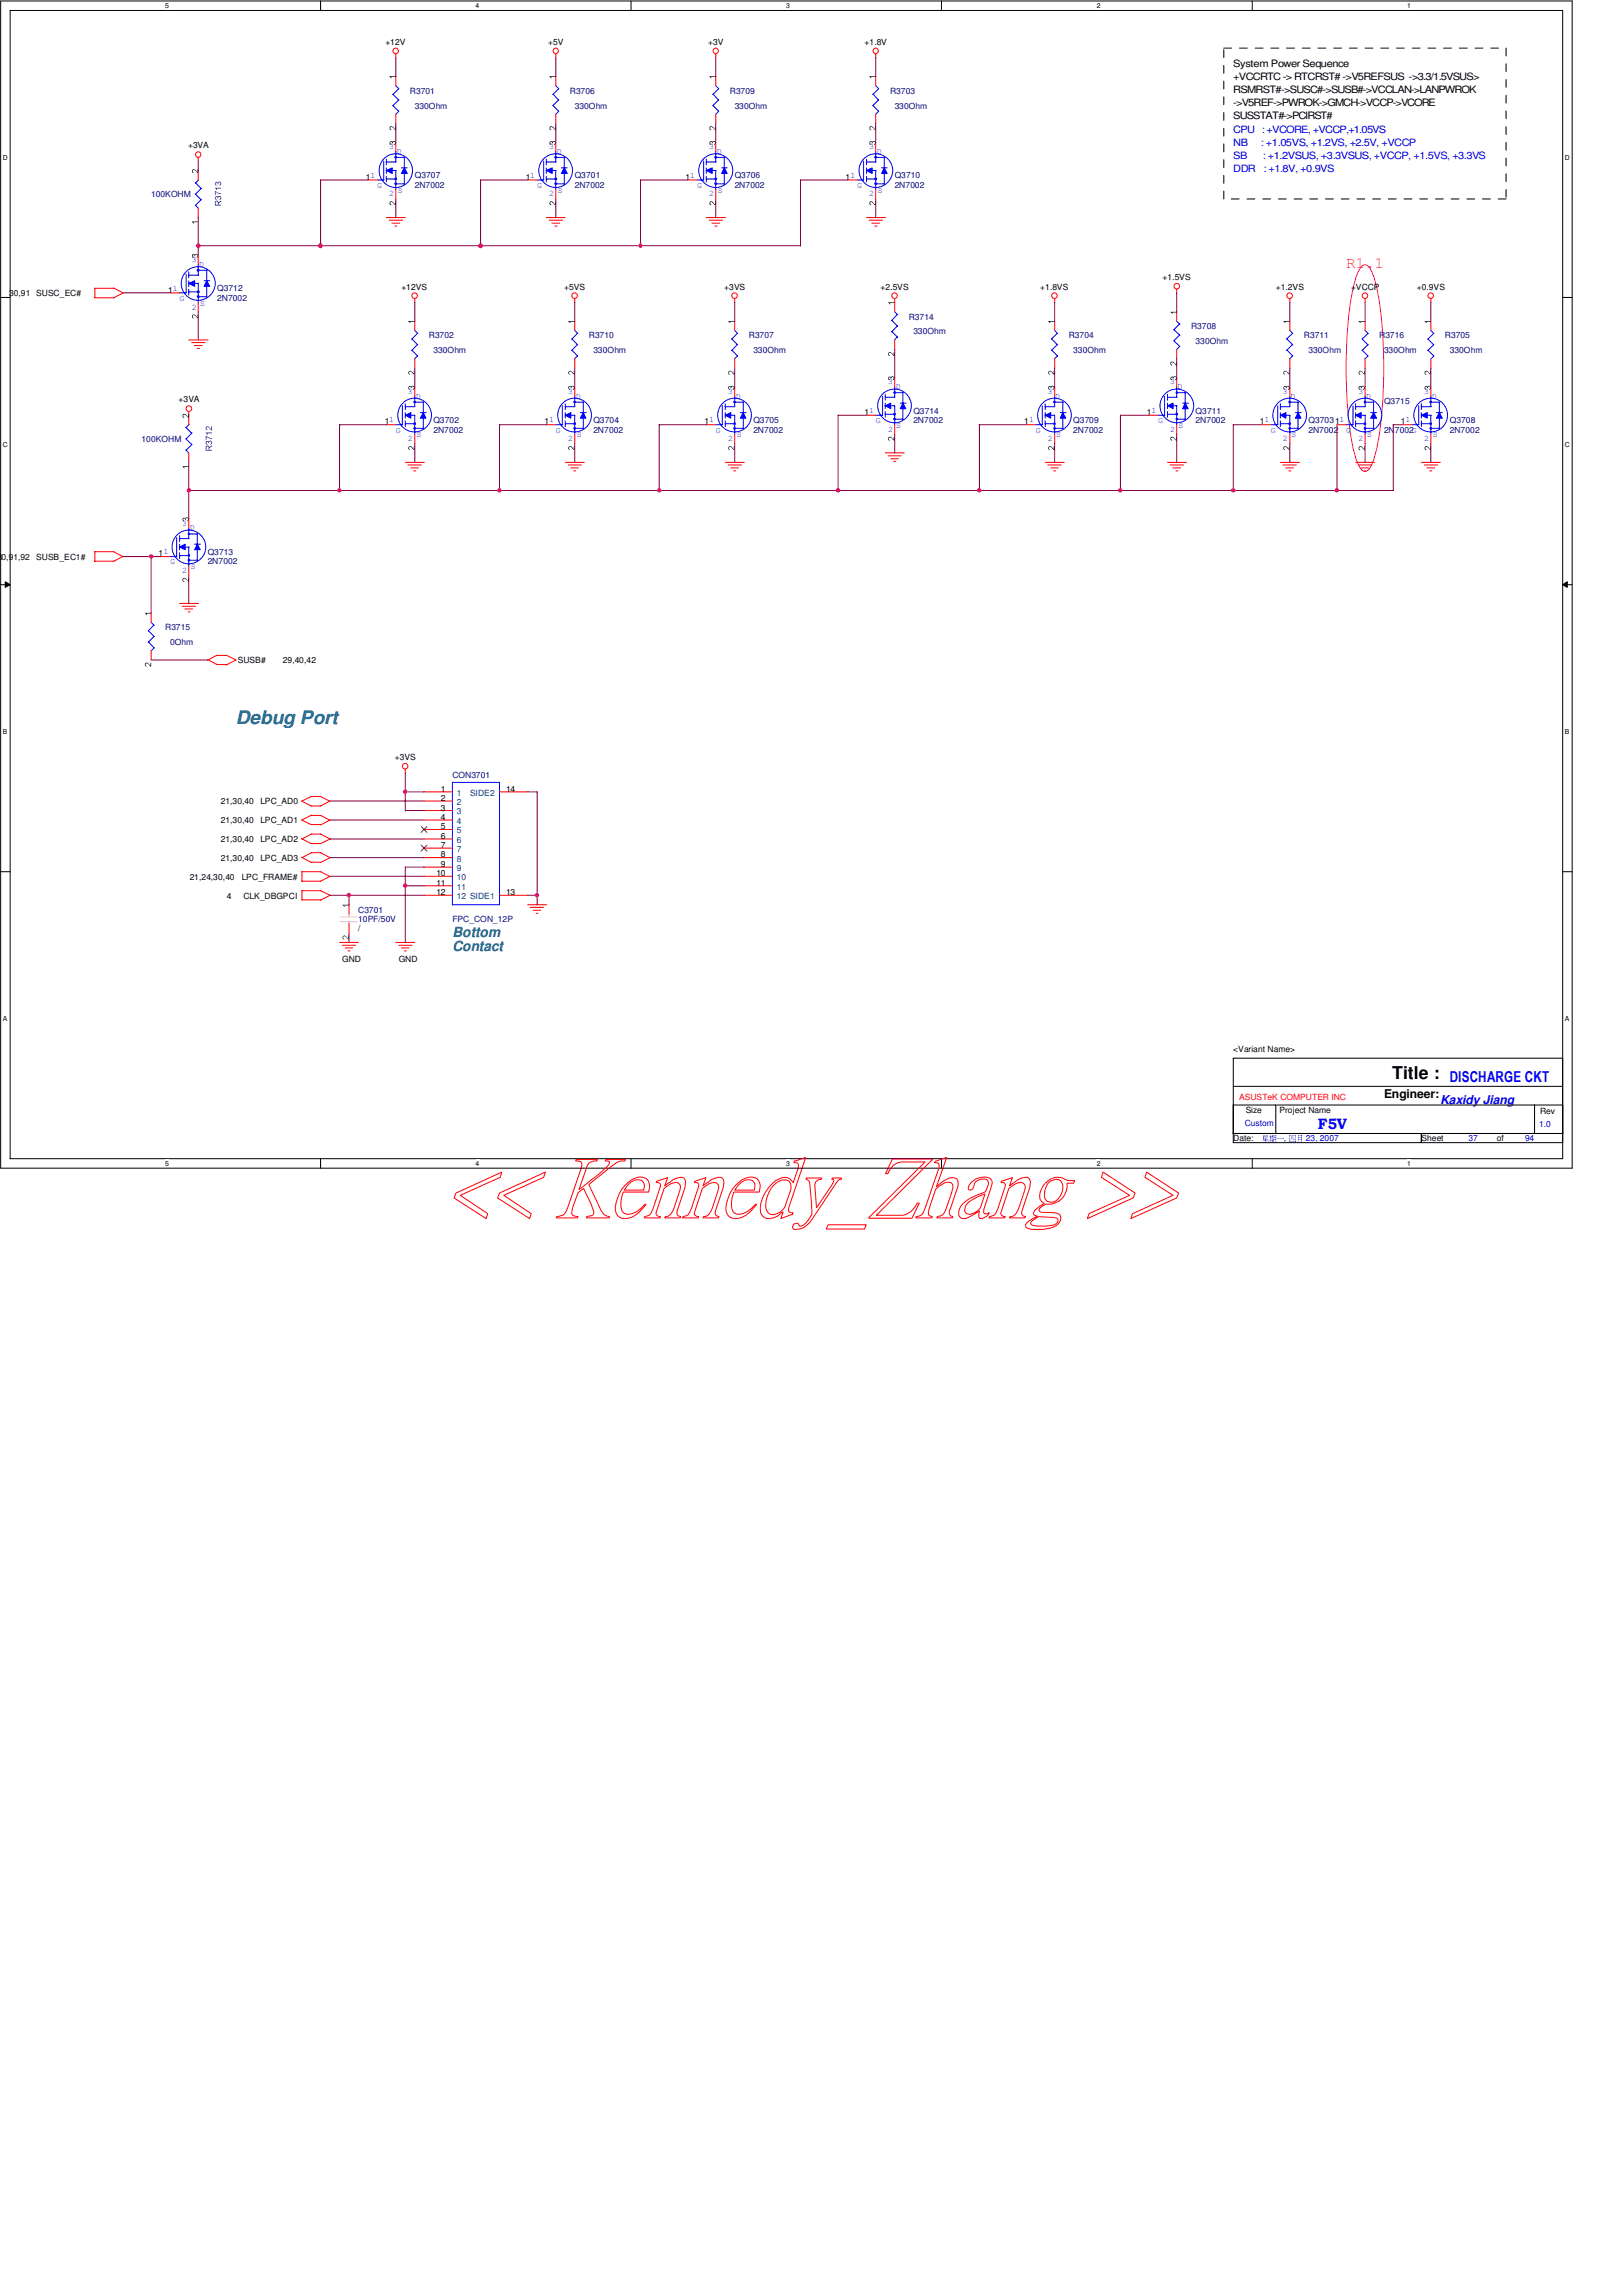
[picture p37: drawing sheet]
<svg xmlns="http://www.w3.org/2000/svg" width="210mm" height="297mm" viewBox="0 0 210 297" stroke-linecap="round" stroke-linejoin="round" font-family="sans-serif">
<defs><g id="words">
<text font-size="2.4" fill="#008080" x="30.5" y="93.7">Debug Port</text>
<text font-size="2.3" x="180.2" y="139.7">Title :</text>
<text font-size="2.1" fill="#ff0080" x="174.2" y="34.7">R1.1</text>
<g font-size="1.9" fill="#00f">
<text x="187.6" y="140">DISCHARGE CKT</text>
<text x="170.6" y="146">F5V</text>
</g>
<g font-size="1.8" fill="#008080">
<text x="58.5" y="121.2">Bottom</text>
<text x="58.5" y="123">Contact</text>
</g>
<text font-size="1.6" x="179.1" y="142">Engineer:</text>
<text font-size="1.6" fill="#00f" x="186.4" y="142.8">Kaxidy Jiang</text>
<g font-size="1.3">
<text x="159.6" y="8.7">System Power Sequence</text>
<text x="159.6" y="10.3">+VCCRTC -&gt; RTCRST# -&gt;V5REFSUS -&gt;3.3/1.5VSUS&gt;</text>
<text x="159.6" y="12">RSMRST#-&gt;SUSC#-&gt;SUSB#-&gt;VCCLAN-&gt;LANPWROK</text>
<text x="159.6" y="13.7">-&gt;V5REF-&gt;PWROK-&gt;GMCH-&gt;VCCP-&gt;VCORE</text>
<text x="159.6" y="15.4">SUSSTAT#-&gt;PCIRST#</text>
</g>
<g font-size="1.3" fill="#00f">
<text x="159.6" y="17.2">CPU : +VCORE, +VCCP,+1.05VS</text>
<text x="159.6" y="18.9">NB</text>
<text x="159.6" y="20.6">SB</text>
<text x="159.6" y="22.3">DDR</text>
<text x="163.2" y="18.9">: +1.05VS, +1.2VS, +2.5V, +VCCP</text>
<text x="163.4" y="20.6">: +1.2VSUS, +3.3VSUS, +VCCP, +1.5VS, +3.3VS</text>
<text x="163.5" y="22.3">: +1.8V, +0.9VS</text>
</g>
<g font-size="1.1">
<text x="49.9" y="5.8">+12V</text>
<text x="71" y="5.8">+5V</text>
<text x="91.7" y="5.8">+3V</text>
<text x="111.9" y="5.8">+1.8V</text>
<text x="24.3" y="19.2">+3VA</text>
<text x="47.3" y="23.3">1</text>
<text x="68" y="23.3">1</text>
<text x="88.7" y="23.3">1</text>
<text x="109.4" y="23.3">1</text>
<text x="1.2" y="38.3">30,91 SUSC_EC#</text>
<text x="21.8" y="37.9">1</text>
<text x="51.9" y="37.5">+12VS</text>
<text x="73" y="37.5">+5VS</text>
<text x="93.7" y="37.5">+3VS</text>
<text x="114" y="37.5">+2.5VS</text>
<text x="134.6" y="37.5">+1.8VS</text>
<text x="150.5" y="36.2">+1.5VS</text>
<text x="165.1" y="37.5">+1.2VS</text>
<text x="174.8" y="37.5">+VCCP</text>
<text x="183.3" y="37.5">+0.9VS</text>
<text x="23.1" y="52.1">+3VA</text>
<text x="111.9" y="53.7">1</text>
<text x="148.4" y="53.7">1</text>
<text x="49.8" y="54.9">11</text>
<text x="70.5" y="54.9">11</text>
<text x="91.2" y="54.9">11</text>
<text x="132.5" y="54.9">11</text>
<text x="163" y="54.9">11</text>
<text x="181.3" y="54.9">11</text>
<text x="20.5" y="72">1</text>
<text x="-.4" y="72.4">3</text>
<text x=".2" y="72.4">0,91,92</text>
<text x="4.7" y="72.4">SUSB_EC1#</text>
<text x="30.8" y="85.8">SUSB#</text>
<text x="36.6" y="85.8">29,40,42</text>
<text x="51.1" y="98.3">+3VS</text>
<text x="28.6" y="104.1">21,30,40</text>
<text x="28.6" y="106.5">21,30,40</text>
<text x="33.7" y="104.1">LPC_AD0</text>
<text x="33.7" y="106.5">LPC_AD1</text>
<text x="57.1" y="102.4">1</text>
<text x="57.1" y="103.6">2</text>
<text x="57.1" y="104.9">3</text>
<text x="57.1" y="106.1">4</text>
<text x="57.1" y="107.3">5</text>
<text x="65.5" y="102.4">14</text>
<text x="24.6" y="113.8">21,24,30,40</text>
<text x="28.6" y="111.3">21,30,40</text>
<text x="28.6" y="108.9">21,30,40</text>
<text x="31.3" y="113.8">LPC_FRAME#</text>
<text x="33.7" y="111.3">LPC_AD3</text>
<text x="33.7" y="108.9">LPC_AD2</text>
<text x="56.5" y="113.4">10</text>
<text x="57.1" y="108.5">6</text>
<text x="57.1" y="109.7">7</text>
<text x="57.1" y="110.9">8</text>
<text x="57.1" y="112.1">9</text>
<text x="29.3" y="116.2">4</text>
<text x="31.5" y="116.2">CLK_DBGPCI</text>
<text x="56.5" y="114.6">11</text>
<text x="56.5" y="115.8">12</text>
<text x="65.5" y="115.8">13</text>
<text x="44.3" y="124.4">GND</text>
<text x="46.4" y="120.5">/</text>
<text x="51.6" y="124.4">GND</text>
<text x="159.6" y="136.1">&lt;Variant Name&gt;</text>
<text x="161.2" y="144">Size</text>
<text x="165.6" y="144">Project Name</text>
<text x="159.6" y="147.7">Date:</text>
<text x="183.9" y="147.7">Sheet</text>
<text x="193.7" y="147.7">of</text>
<text x="199.3" y="144.1">Rev</text>
</g>
<g font-size="1.1" fill="#000080">
<text x="53" y="12.1">R3701</text>
<text x="53.7" y="14.1">330Ohm</text>
<text x="73.7" y="12.1">R3706</text>
<text x="74.4" y="14.1">330Ohm</text>
<text x="94.4" y="12.1">R3709</text>
<text x="95.1" y="14.1">330Ohm</text>
<text x="115.2" y="12.1">R3703</text>
<text x="115.8" y="14.1">330Ohm</text>
<text x="53.7" y="23.1">Q3707</text>
<text x="74.4" y="23.1">Q3701</text>
<text x="95.1" y="23.1">Q3706</text>
<text x="115.8" y="23.1">Q3710</text>
<text x="19.6" y="25.5">100KOHM</text>
<text x="53.7" y="24.3">2N7002</text>
<text x="74.4" y="24.3">2N7002</text>
<text x="95.1" y="24.3">2N7002</text>
<text x="115.8" y="24.3">2N7002</text>
<text x="28.1" y="37.7">Q3712</text>
<text x="28.1" y="38.9">2N7002</text>
<text x="117.6" y="41.4">R3714</text>
<text x="55.5" y="43.8">R3702</text>
<text x="56.1" y="45.7">330Ohm</text>
<text x="76.2" y="43.8">R3710</text>
<text x="76.8" y="45.7">330Ohm</text>
<text x="96.9" y="43.8">R3707</text>
<text x="97.5" y="45.7">330Ohm</text>
<text x="118.2" y="43.3">330Ohm</text>
<text x="138.3" y="43.8">R3704</text>
<text x="138.9" y="45.7">330Ohm</text>
<text x="154.1" y="42.6">R3708</text>
<text x="154.7" y="44.5">330Ohm</text>
<text x="168.7" y="43.8">R3711</text>
<text x="169.3" y="45.7">330Ohm</text>
<text x="178.5" y="43.8">R3716</text>
<text x="179.1" y="45.7">330Ohm</text>
<text x="187" y="43.8">R3705</text>
<text x="187.6" y="45.7">330Ohm</text>
<text x="118.2" y="53.5">Q3714</text>
<text x="154.7" y="53.5">Q3711</text>
<text x="179.1" y="52.3">Q3715</text>
<text x="18.3" y="57.2">100KOHM</text>
<text x="56.1" y="54.7">Q3702</text>
<text x="56.1" y="56">2N7002</text>
<text x="76.8" y="54.7">Q3704</text>
<text x="76.8" y="56">2N7002</text>
<text x="97.5" y="54.7">Q3705</text>
<text x="97.5" y="56">2N7002</text>
<text x="118.2" y="54.7">2N7002</text>
<text x="138.9" y="54.7">Q3709</text>
<text x="138.9" y="56">2N7002</text>
<text x="154.7" y="54.7">2N7002</text>
<text x="169.3" y="54.7">Q370311</text>
<text x="169.3" y="56">2N7002</text>
<text x="179.1" y="56">2N7002G</text>
<text x="187.6" y="54.7">Q3708</text>
<text x="187.6" y="56">2N7002</text>
<text x="26.9" y="71.8">Q3713</text>
<text x="26.9" y="73">2N7002</text>
<text x="21.4" y="81.5">R3715</text>
<text x="22" y="83.5">0Ohm</text>
<text x="58.5" y="100.6">CON3701</text>
<text x="46.4" y="118.1">C3701</text>
<text x="46.4" y="119.3">10PF/50V</text>
<text x="58.5" y="119.3">FPC_CON_12P</text>
</g>
<g font-size="1.1" fill="#00f">
<text x="48" y="23">1</text>
<text x="50.4" y="19.3">3</text>
<text x="51.4" y="19.9">D</text>
<text x="68.6" y="23">1</text>
<text x="71.1" y="19.3">3</text>
<text x="72.1" y="19.9">D</text>
<text x="89.3" y="23">1</text>
<text x="91.8" y="19.3">3</text>
<text x="92.8" y="19.9">D</text>
<text x="110.1" y="23">1</text>
<text x="112.5" y="19.3">3</text>
<text x="113.5" y="19.9">D</text>
<text x="48.8" y="24.3">G</text>
<text x="50.4" y="25.4">2</text>
<text x="51.5" y="24.9">S</text>
<text x="69.5" y="24.3">G</text>
<text x="71.1" y="25.4">2</text>
<text x="72.2" y="24.9">S</text>
<text x="90.2" y="24.3">G</text>
<text x="91.8" y="25.4">2</text>
<text x="92.9" y="24.9">S</text>
<text x="110.9" y="24.3">G</text>
<text x="112.5" y="25.4">2</text>
<text x="113.6" y="24.9">S</text>
<text x="24.8" y="34">3</text>
<text x="25.8" y="34.5">D</text>
<text x="22.4" y="37.6">1</text>
<text x="23.2" y="38.9">G</text>
<text x="24.8" y="40">2</text>
<text x="25.9" y="39.5">S</text>
<text x="52.8" y="51">3</text>
<text x="53.8" y="51.6">D</text>
<text x="73.5" y="51">3</text>
<text x="74.5" y="51.6">D</text>
<text x="94.2" y="51">3</text>
<text x="95.2" y="51.6">D</text>
<text x="112.5" y="53.4">1</text>
<text x="114.9" y="49.7">3</text>
<text x="115.9" y="50.4">D</text>
<text x="135.6" y="51">3</text>
<text x="136.6" y="51.6">D</text>
<text x="149" y="53.4">1</text>
<text x="151.4" y="49.7">3</text>
<text x="152.4" y="50.4">D</text>
<text x="166" y="51">3</text>
<text x="167" y="51.6">D</text>
<text x="175.8" y="51">3</text>
<text x="176.8" y="51.6">D</text>
<text x="184.3" y="51">3</text>
<text x="185.3" y="51.6">D</text>
<text x="51.2" y="56">G</text>
<text x="52.8" y="57.1">2</text>
<text x="53.9" y="56.6">S</text>
<text x="71.9" y="56">G</text>
<text x="73.5" y="57.1">2</text>
<text x="74.6" y="56.6">S</text>
<text x="92.6" y="56">G</text>
<text x="94.2" y="57.1">2</text>
<text x="95.3" y="56.6">S</text>
<text x="113.3" y="54.8">G</text>
<text x="114.9" y="55.8">2</text>
<text x="116" y="55.4">S</text>
<text x="134" y="56">G</text>
<text x="135.6" y="57.1">2</text>
<text x="136.7" y="56.6">S</text>
<text x="149.9" y="54.8">G</text>
<text x="151.4" y="55.8">2</text>
<text x="152.5" y="55.4">S</text>
<text x="164.5" y="56">G</text>
<text x="166" y="57.1">2</text>
<text x="167.1" y="56.6">S</text>
<text x="174.2" y="56">G</text>
<text x="175.8" y="57.1">2</text>
<text x="176.9" y="56.6">S</text>
<text x="184.3" y="57.1">2</text>
<text x="185.4" y="56.6">S</text>
<text x="21.2" y="71.7">1</text>
<text x="23.6" y="68">3</text>
<text x="24.6" y="68.6">D</text>
<text x="22" y="73">G</text>
<text x="23.6" y="74.1">2</text>
<text x="24.7" y="73.6">S</text>
<text x="161.1" y="145.7">Custom</text>
<text x="166.2" y="147.7">,</text>
<text x="169" y="147.7">23, 2007</text>
<text x="190" y="147.7">37</text>
<text x="197.4" y="147.7">94</text>
<text x="199.2" y="145.8">1.0</text>
</g>
<g font-size="1.1" fill="#004080">
<text x="59.1" y="103">1</text>
<text x="59.1" y="104.1">2</text>
<text x="59.1" y="105.4">3</text>
<text x="59.1" y="106.6">4</text>
<text x="59.1" y="107.8">5</text>
<text x="60.8" y="103">SIDE2</text>
<text x="59.1" y="109.1">6</text>
<text x="59.1" y="110.2">7</text>
<text x="59.1" y="111.5">8</text>
<text x="59.1" y="112.7">9</text>
<text x="59.1" y="113.9">10</text>
<text x="59.1" y="115.1">11</text>
<text x="59.1" y="116.3">12 SIDE1</text>
</g>
<text font-size="1.1" fill="#f00" x="160.4" y="142.3">ASUSTeK COMPUTER INC</text>
<g font-size=".9">
<text x="21.4" y="1">5</text>
<text x="61.6" y="1">4</text>
<text x="101.7" y="1">3</text>
<text x="141.9" y="1">2</text>
<text x="182.1" y="1">1</text>
<text x=".4" y="20.7">D</text>
<text x="202.5" y="20.7">D</text>
<text x=".4" y="57.8">C</text>
<text x="202.5" y="57.8">C</text>
<text x=".4" y="95">B</text>
<text x="202.5" y="95">B</text>
<text x=".4" y="132.1">A</text>
<text x="202.5" y="132.1">A</text>
<text x="21.4" y="150.8">5</text>
<text x="61.6" y="150.8">4</text>
<text x="101.7" y="150.8">3</text>
<text x="141.9" y="150.8">2</text>
<text x="182.1" y="150.8">1</text>
</g>
</g></defs>
<path d="M.1 .1h203.4v151h-203.4zM1.3 1.4h200.9v148.5h-200.9z" fill="none" stroke="#000" stroke-width=".13"/>
<g fill="#fff">
<path d="M21.4 .3h.5v.9h-.5z"/>
<path d="M21.4 150h.5v1h-.5z"/>
</g>
<path d="M41.5 .1v1.3M41.5 149.9v1.2" fill="none" stroke="#000" stroke-width=".13"/>
<g fill="#fff">
<path d="M61.6 .3h.5v.9h-.5z"/>
<path d="M61.6 150h.5v1h-.5z"/>
</g>
<path d="M81.7 .1v1.3M81.7 149.9v1.2" fill="none" stroke="#000" stroke-width=".13"/>
<g fill="#fff">
<path d="M101.7 .3h.5v.9h-.5z"/>
<path d="M101.7 150h.5v1h-.5z"/>
</g>
<path d="M121.8 .1v1.3M121.8 149.9v1.2" fill="none" stroke="#000" stroke-width=".13"/>
<g fill="#fff">
<path d="M141.9 .3h.5v.9h-.5z"/>
<path d="M141.9 150h.5v1h-.5z"/>
</g>
<path d="M162.1 .1v1.3M162.1 149.9v1.2" fill="none" stroke="#000" stroke-width=".13"/>
<g fill="#fff">
<path d="M182.1 .3h.5v.9h-.5z"/>
<path d="M182.1 150h.5v1h-.5z"/>
<path d="M.4 19.9h.6v1h-.6z"/>
<path d="M202.5 19.9h.7v1h-.7z"/>
<path d="M.4 57h.6v1h-.6z"/>
<path d="M202.5 57h.7v1h-.7z"/>
</g>
<path d="M.1 38.5h1.2M202.2 38.5h1.3" fill="none" stroke="#000" stroke-width=".13"/>
<g fill="#fff">
<path d="M.4 94.1h.6v1.1h-.6z"/>
<path d="M202.5 94.1h.6v1.1h-.6z"/>
</g>
<path d="M.1 75.6h1.2M.7 75.3l.6 .3-.6 .4zM202.2 75.6l.6-.3v.7zM202.2 75.6h1.3" fill="none" stroke="#000" stroke-width=".13"/>
<path d="M.7 75.3l.6 .3-.6 .4zM202.2 75.6l.6-.3v.7z" fill="#000"/>
<g fill="#fff">
<path d="M.4 131.3h.6v1h-.6z"/>
<path d="M202.5 131.3h.6v1h-.6z"/>
</g>
<path d="M.1 112.8h1.2M202.2 112.8h1.3" fill="none" stroke="#000" stroke-width=".13"/>
<path d="M158.4 6.2h36.5M194.9 6.2v19.5M158.4 25.7v-19.5M194.9 25.7h-36.5" fill="none" stroke="#000" stroke-width=".13" stroke-dasharray="1 1 1 1 1 1 1 1"/>
<path d="M176.3 34.4l.4-.2 .3 .2a5.2 5.2 0 0 1 1.1 2.6 59.7 59.7 0 0 1 0 21.2 5.3 5.3 0 0 1-1.1 2.7l-.3 .1-.4-.1a5.2 5.2 0 0 1-1.1-2.7 59.2 59.2 0 0 1 0-21.2 5.1 5.1 0 0 1 1.1-2.6z" fill="none" stroke="#ff0080" stroke-width=".13"/>
<g fill="#00f">
<path d="M165.2 147.3h.8l.1-.1 .1 .1z"/>
<path d="M163.5 146.9h.5zM163.5 147l.5 .1zM163.5 147.2h.5zM163.4 146.9l.1 .4v-.4zM164 146.9v.3zM163.5 147.2l-.2 .4 .3-.3zM163.5 147.4h.6zM163.4 147.6h.6v-.1v.1zM163.7 147.2l.1 .6v-.5zM163.3 147.7l.9 .1-.1-.1z"/>
<path d="M164.4 147.2h.2zM164.4 147.3l.2 .1zM164.8 146.9h.3zM164.8 147.2h.3zM164.8 147.4h.3zM164.3 147h.5l-.1-.1zM164.4 146.8l.1 .7v-.6zM164.6 146.8l.1 .7v-.6zM164.3 147.5h.5l-.1-.1zM164.4 147.6l-.1 .2 .2-.2zM164.5 147.6l.2 .1v-.1zM164.8 146.9v.5l-.1 .4 .2-.4v-.5zM165.1 146.9v.8h-.2l.2 .1v-.1v-.8z"/>
<path d="M166.9 146.9h.7zM166.9 147.7h.7zM166.8 146.9l.1 .8v-.8zM167.6 146.9v.8h.1zM167.1 146.9v.4l-.1 .2 .1-.2zM167.3 146.9v.5h.2v-.2v.2h-.2z"/>
<path d="M168 146.9h.5zM168 147.1l.5 .1zM168 147.4h.5zM168 146.8v.7l-.1 .3 .1-.3zM168.5 146.8l-.1 .9h-.1l.1 .1h.1z"/>
</g>
<path d="M159.6 136.9h42.6v10.9h-42.6zM159.6 146.6h42.6M159.6 143h5.5v3.6M159.6 140.5h42.6M165.2 143h37M183.9 146.6v1.2M198.6 143v3.6" fill="none" stroke="#000" stroke-width=".13"/>
<g fill="none" stroke="#f00" stroke-width=".13">
<path d="M51.2 7v.5M71.9 7v.5M92.6 7v.5M113.3 7v.5M25.7 20.4v.5M50 28.2h2.5M50.4 28.5h1.7M50.7 28.9h1M51.1 29.3h.3M53.7 38.7v.5M70.7 28.2h2.5M71.1 28.5h1.7"/>
<path d="M71.4 28.9h1M71.8 29.3h.3M74.4 38.7v.5M91.4 28.2h2.5M91.8 28.5h1.7M92.1 28.9h1M92.5 29.3h.3M95.1 38.7v.5M112.1 28.2h2.5M112.5 28.5h1.7M112.8 28.9h1M113.2 29.3h.3"/>
<path d="M115.8 38.7v.5M136.5 38.7v.5M152.3 37.4v.5M166.9 38.7v.5M176.7 38.7v.5M185.2 38.7v.5M24.4 53.3v.5M24.4 44h2.5M24.8 44.3h1.7M25.1 44.7h1.1M25.5 45.1h.3M52.5 59.8h2.4"/>
<path d="M73.2 59.8h2.4M93.9 59.8h2.4M114.6 58.6h2.4M114.9 59h1.7M115.3 59.4h.9M115.7 59.7h.2M135.3 59.8h2.4M136.5 41.6v1.2M136.5 46.4v1.2M151.1 59.8h2.4M165.7 59.8h2.4M175.4 59.8h2.5"/>
<path d="M183.9 59.8h2.5M23.2 78.1h2.5M23.6 78.4h1.7M23.9 78.8h1M24.3 79.2h.3M52.8 60.2h1.7M53.2 60.5h.9M53.6 60.9h.2M73.5 60.2h1.7M73.9 60.5h.9M74.3 60.9h.2M94.2 60.2h1.8"/>
<path d="M94.6 60.5h.9M95 60.9h.2M135.6 60.2h1.7M136 60.5h.9M136.4 60.9h.2M151.4 60.2h1.8M151.8 60.5h1M152.2 60.9h.2M166 60.2h1.8M166.4 60.5h1M166.8 60.9h.2M175.8 60.2h1.7"/>
<path d="M176.1 60.5h1M176.5 60.9h.3M184.3 60.2h1.8M184.7 60.5h1M185 60.9h.3M52.5 99.5v.5M68.3 117.1h2.4M68.6 117.4h1.8M69 117.8h1M69.4 118.2h.2M43.9 121.9h2.5M44.3 122.3h1.7"/>
<path d="M44.7 122.6h.9M45 123h.3M51.2 121.9h2.5M51.6 122.3h1.7M51.9 122.6h1M52.3 123h.3"/>
<circle cx="25.6" cy="20" r=".35"/>
<circle cx="51.2" cy="6.6" r=".36"/>
<circle cx="71.9" cy="6.6" r=".35"/>
<circle cx="92.6" cy="6.6" r=".35"/>
<circle cx="113.3" cy="6.6" r=".35"/>
<circle cx="53.7" cy="38.2" r=".36"/>
<circle cx="74.4" cy="38.2" r=".36"/>
<circle cx="95.1" cy="38.2" r=".36"/>
<circle cx="115.8" cy="38.2" r=".36"/>
<circle cx="136.5" cy="38.2" r=".37"/>
<circle cx="152.3" cy="37" r=".37"/>
<circle cx="166.9" cy="38.2" r=".37"/>
<circle cx="176.6" cy="38.2" r=".36"/>
<circle cx="185.1" cy="38.2" r=".36"/>
<circle cx="24.4" cy="52.9" r=".37"/>
<circle cx="52.4" cy="99.1" r=".36"/>
</g>
<g fill="none" stroke="#00f" stroke-width=".13">
<path d="M136.1 45.3l.8 .8M136.1 43.9l.8 .7M136.5 42.8l.4 .3M136.8 46.1l-.4 .3M136.8 44.6l-.7 .7M136.8 43.1l-.7 .8M165.4 52.5v2.4h-.9M165.7 52.2v.8M165.7 53.4v.7M165.7 54.4v.8M165.7 53.7h1.2v2.5M165.7 54.8h1.2"/>
<path d="M166.9 55.4h1.1M166.9 51.3v1.3h-1.2M166.9 52h1.1M167.6 53.4h.8M168 52v3.5"/>
<circle cx="166.9" cy="53.7" r="2.18"/>
</g>
<path d="M135.6 41.5h.8v.1h-.6l.1 .2h-.1zM135.7 48a.48 .48 0 0 1 .7 .4v-.4v.5l-.1-.1a.44 .44 0 0 0-.5-.3l-.1 .1 .1 .3-.1-.2z" fill="#000"/>
<path d="M166.8 51.9h.2v.2h-.2z" fill-rule="evenodd" fill="#00f"/>
<path d="M166.8 51.9h.2v.2h-.2z" fill="none" stroke="#00f" stroke-width=".13"/>
<path d="M166.8 54.7l.2 .1-.2 .1z" fill-rule="evenodd" fill="#00f"/>
<path d="M166.8 54.7l.2 .1-.2 .1z" fill="none" stroke="#00f" stroke-width=".13"/>
<path d="M166.8 55.4h.2v.1h-.2z" fill-rule="evenodd" fill="#00f"/>
<path d="M166.8 55.4h.2v.1h-.2z" fill="none" stroke="#00f" stroke-width=".13"/>
<path d="M168 53.4l.4 .7h-.8z" fill="#00f"/>
<path d="M168 53.4l.4 .7h-.8z" fill="none" stroke="#00f" stroke-width=".13"/>
<path d="M165.7 53.7l.7-.3v.7z" fill="#00f"/>
<g fill="none" stroke="#00f" stroke-width=".13">
<path d="M92.6 19.6v1.4M91.1 20.8v2.5h-.9M91.4 20.6v.7M91.4 21.7v.7M91.4 22.8v.7M91.4 21h1.3M91.4 23.2h1.3M91.4 22.1h1.3M92.6 22.1v2.4M92.6 20.4h1.2M93.4 21.7h.7M93.7 20.4v3.4h-1.1"/>
<path d="M165.7 53.7l.7-.3v.7z"/>
<circle cx="92.6" cy="22.1" r="2.19"/>
</g>
<path d="M163.3 54.9h1.2M166.9 50.1v1.2M166.9 56.2v1.2" fill="none" stroke="#f00" stroke-width=".13"/>
<path d="M166.2 57.8a.48 .48 0 0 1 .6 .3v-.4h.1v.6l-.1-.1a.41 .41 0 0 0-.6-.3l.1 .4-.2-.2zM166.1 50h.1h.2h.1a.25 .25 0 0 1 .4 .1 .25 .25 0 0 1-.2 .3v-.1a.17 .17 0 0 0 .1-.2 .17 .17 0 0 0-.3-.1v.2h-.1a.14 .14 0 0 0-.1-.1 .14 .14 0 0 0-.2 .1 .14 .14 0 0 0 .2 .1v.1l-.2-.1z" fill="#000"/>
<path d="M92.5 20.3h.2l.1 .1h-.3z" fill-rule="evenodd" fill="#00f"/>
<path d="M92.5 20.3h.2l.1 .1h-.3z" fill="none" stroke="#00f" stroke-width=".13"/>
<path d="M92.5 23.1h.2v.1h-.2z" fill-rule="evenodd" fill="#00f"/>
<path d="M92.5 23.1h.2v.1h-.2z" fill="none" stroke="#00f" stroke-width=".13"/>
<path d="M92.5 23.7h.2v.1h-.2z" fill-rule="evenodd" fill="#00f"/>
<path d="M92.5 23.7h.2v.1h-.2z" fill="none" stroke="#00f" stroke-width=".13"/>
<path d="M93.7 21.7l.4 .7h-.7z" fill="#00f"/>
<path d="M93.7 21.7l.4 .7h-.7z" fill="none" stroke="#00f" stroke-width=".13"/>
<path d="M91.4 22.1l.8-.4v.7z" fill="#00f"/>
<path d="M91.4 22.1l.8-.4v.7zM24 55.3l.8 .7M24 58.2l.4 .4M24 56.8l.8 .7M24.5 54.9l-.4 .4M24.8 56l-.7 .8M24.8 57.5l-.7 .8M19.2 83.1l.7 .7-.3 .4M19.2 81.6l.7 .7-.7 .8M19.6 80.5l.3 .4M19.9 80.9l-.7 .7" fill="none" stroke="#00f" stroke-width=".13"/>
<path d="M92.6 18.4v1.2M89 23.3h1.2M92.6 24.5v1.2M19.6 79.3v1.2M19.6 84.2v1.2" fill="none" stroke="#f00" stroke-width=".13"/>
<path d="M91.9 18.3h.2l.1 .1a.26 .26 0 0 1 .4 0 .26 .26 0 0 1-.2 .4v-.1a.17 .17 0 0 0 .1-.2 .17 .17 0 0 0-.1-.2 .17 .17 0 0 0-.2 .2 .14 .14 0 0 0-.2-.1 .14 .14 0 0 0-.1 .2l.1 .2a.27 .27 0 0 1-.1-.5zM91.9 26.1a.47 .47 0 0 1 .6 .3v-.4h.1v.5h-.1l-.3-.2a.18 .18 0 0 0-.2-.2 .18 .18 0 0 0-.1 .3l.1 .1-.2-.1zM18.8 79.3h.8v.1h-.7l.1 .1zM18.8 85.8a.52 .52 0 0 1 .7 .3v-.4h.1v.5l-.2-.1a.34 .34 0 0 0-.6-.2l.2 .3-.2-.1z" fill="#000"/>
<g fill="#000080">
<path d="M26.7 57.1h.2h.1a.26 .26 0 0 1 .4 0 .26 .26 0 0 1-.2 .4v-.1a.18 .18 0 0 0 .1-.2 .18 .18 0 0 0-.3 0l.1 .1h-.1a.14 .14 0 0 0-.1-.2 .14 .14 0 0 0-.2 .1 .14 .14 0 0 0 .1 .2v.1l-.2-.1z"/>
<path d="M26.6 56.4l.5 .2 .3 .1v.1l-.3-.1-.4-.2v.4h-.1z"/>
<path d="M26.6 56h.8h-.6l.1 .2h-.1z"/>
<path d="M26.7 55.2a.52 .52 0 0 1 .6 .3v-.3h.1v.5l-.1-.1a.34 .34 0 0 0-.6-.2v.1l.1 .2-.2-.2z"/>
<path d="M26.7 57.7l-.1 .1v.5h.8v-.1h-.3v-.2l.3-.3v-.1l-.3 .3-.1-.2zM26.8 57.7l.2 .1v.4h-.3z"/>
</g>
<path d="M71.9 9.9v1.2M71.9 14.8v1.2M24.4 53.7v1.2M24.4 58.6v1.2" fill="none" stroke="#f00" stroke-width=".13"/>
<path d="M71.1 9.9h.8h-.6l.1 .2h-.1zM71.2 16.4a.61 .61 0 0 1 .6 .3v-.4h.1v.5h-.1a.34 .34 0 0 0-.6-.3l.1 .3-.2-.1zM23.7 53.6a.61 .61 0 0 1 .6 .3v-.3h.1v.5l-.1-.1a.38 .38 0 0 0-.6-.3l.1 .4-.2-.2zM23.6 60.3h.8v.1h-.6l.1 .2h-.1z" fill="#000"/>
<g fill="none" stroke="#00f" stroke-width=".13">
<path d="M71.6 13.7l.7 .7-.4 .4M71.6 12.2l.7 .8M71.9 11.1l.4 .4-.8 .7M72.3 12.9l-.8 .8M71.9 54.9h.9M72.8 52.5v2.4M73.2 52.2v.8M73.2 53.4v.7M73.2 54.4v.8M73.2 53.7h1.2v2.5M73.2 54.8h1.2M74.3 55.4h1.2"/>
<path d="M74.4 51.3v1.3h-1.2M74.4 52h1.1v3.5M75.1 53.4h.8"/>
<circle cx="74.4" cy="53.7" r="2.18"/>
</g>
<path d="M74.3 51.9h.1v.2h-.1z" fill-rule="evenodd" fill="#00f"/>
<path d="M74.3 51.9h.1v.2h-.1z" fill="none" stroke="#00f" stroke-width=".13"/>
<path d="M74.3 54.7h.1v.2h-.1z" fill-rule="evenodd" fill="#00f"/>
<path d="M74.3 54.7h.1v.2h-.1z" fill="none" stroke="#00f" stroke-width=".13"/>
<path d="M74.3 55.4h.1v.1h-.1z" fill-rule="evenodd" fill="#00f"/>
<path d="M74.3 55.4h.1v.1h-.1z" fill="none" stroke="#00f" stroke-width=".13"/>
<path d="M75.5 53.4l.3 .7h-.7z" fill="#00f"/>
<path d="M75.5 53.4l.3 .7h-.7z" fill="none" stroke="#00f" stroke-width=".13"/>
<path d="M73.2 53.7l.7-.3v.7z" fill="#00f"/>
<g fill="none" stroke="#00f" stroke-width=".13">
<path d="M73.2 53.7l.7-.3v.7zM22 72h.9M22.9 69.6v2.4M23.2 69.3v.8M23.2 70.4v.8M23.2 71.5v.8M23.2 69.7h1.3M23.2 71.9h1.3M23.2 70.8h1.3M24.4 68.3v1.4M24.4 70.8v2.4M24.4 69.1h1.2"/>
<path d="M24.4 72.5h1.1M25.2 70.4h.8M25.5 69.1v3.4"/>
<circle cx="24.4" cy="70.8" r="2.18"/>
</g>
<path d="M70.7 54.9h1.2M74.4 50.1v1.2M74.4 56.2v1.2" fill="none" stroke="#f00" stroke-width=".13"/>
<path d="M73.6 57.8a.48 .48 0 0 1 .7 .3v-.4v.6l-.1-.1a.41 .41 0 0 0-.6-.3l.1 .4-.1-.2zM73.7 50h.2a.25 .25 0 0 1 .4 .1 .25 .25 0 0 1-.2 .3v-.1a.17 .17 0 0 0 .2-.2 .17 .17 0 0 0-.3-.1v.2h-.1a.14 .14 0 0 0-.2-.1 .14 .14 0 0 0-.1 .1 .14 .14 0 0 0 .1 .1v.1a.25 .25 0 0 1-.2-.2 .25 .25 0 0 1 .2-.2z" fill="#000"/>
<path d="M24.4 69h.1v.1h-.1z" fill-rule="evenodd" fill="#00f"/>
<path d="M24.4 69h.1v.1h-.1z" fill="none" stroke="#00f" stroke-width=".13"/>
<path d="M24.4 71.8h.1v.1h-.1z" fill-rule="evenodd" fill="#00f"/>
<path d="M24.4 71.8h.1v.1h-.1z" fill="none" stroke="#00f" stroke-width=".13"/>
<path d="M24.4 72.4l.2 .1-.2 .1z" fill-rule="evenodd" fill="#00f"/>
<path d="M24.4 72.4l.2 .1-.2 .1z" fill="none" stroke="#00f" stroke-width=".13"/>
<path d="M25.5 70.4l.4 .7h-.7z" fill="#00f"/>
<path d="M25.5 70.4l.4 .7h-.7z" fill="none" stroke="#00f" stroke-width=".13"/>
<path d="M23.2 70.8l.8-.4v.7z" fill="#00f"/>
<g fill="none" stroke="#00f" stroke-width=".13">
<path d="M114.2 51.3v2.4h-.9M114.6 51v.8M114.6 52.2v.7M114.6 53.3v.7M114.6 52.5h1.2v2.4M114.6 53.6h1.2M115.8 50v1.4h-1.2M115.8 50.8h1.1M116.5 52.2h.8M116.8 50.8v3.4h-1.1M23.2 70.8l.8-.4v.7z"/>
<circle cx="115.8" cy="52.5" r="2.18"/>
</g>
<path d="M20.8 72h1.2M24.4 67.1v1.2M24.4 73.2v1.2" fill="none" stroke="#f00" stroke-width=".13"/>
<path d="M23.7 67h.1l.2 .1a.24 .24 0 0 1 .4 0 .24 .24 0 0 1-.2 .3 .16 .16 0 0 0 .1-.3 .16 .16 0 0 0-.3 0v.2a.14 .14 0 0 0-.1-.2 .14 .14 0 0 0-.2 .1 .14 .14 0 0 0 .1 .2h-.1l-.1-.1zM23.7 74.8a.52 .52 0 0 1 .6 .3v-.3h.1v.5l-.1-.1a.34 .34 0 0 0-.6-.2l.1 .3-.2-.2z" fill="#000"/>
<path d="M115.7 50.7h.1v.2h-.1z" fill-rule="evenodd" fill="#00f"/>
<path d="M115.7 50.7h.1v.2h-.1z" fill="none" stroke="#00f" stroke-width=".13"/>
<path d="M115.7 53.5h.1v.2h-.1z" fill-rule="evenodd" fill="#00f"/>
<path d="M115.7 53.5h.1v.2h-.1z" fill="none" stroke="#00f" stroke-width=".13"/>
<path d="M115.7 54.1h.1v.2h-.1z" fill-rule="evenodd" fill="#00f"/>
<path d="M115.7 54.1h.1v.2h-.1z" fill="none" stroke="#00f" stroke-width=".13"/>
<path d="M116.8 52.2l.4 .7h-.7z" fill="#00f"/>
<path d="M116.8 52.2l.4 .7h-.7z" fill="none" stroke="#00f" stroke-width=".13"/>
<path d="M114.6 52.5l.7-.3v.7z" fill="#00f"/>
<g fill="none" stroke="#00f" stroke-width=".13">
<path d="M92.6 54.9h.9M93.5 52.5v2.4M93.9 52.2v.8M93.9 53.4v.7M93.9 54.4v.8M93.9 53.7h1.2v2.5M93.9 54.8h1.2M95 55.4h1.2M95.1 51.3v1.3h-1.2M95.1 52h1.1v3.5M95.8 53.4h.8M114.6 52.5l.7-.3v.7z"/>
<circle cx="95.1" cy="53.7" r="2.18"/>
</g>
<path d="M112.1 53.7h1.2M115.8 48.9v1.2M115.8 54.9v1.3" fill="none" stroke="#f00" stroke-width=".13"/>
<path d="M115 56.6a.59 .59 0 0 1 .7 .3v-.4v.5l-.1-.1a.37 .37 0 0 0-.6-.2l.1 .3-.2-.2zM115 48.7l.3 .1a.26 .26 0 0 1 .4 0 .26 .26 0 0 1-.2 .4v-.1a.17 .17 0 0 0 .2-.2 .17 .17 0 0 0-.3-.1v.2l-.1-.1a.15 .15 0 0 0-.3 0 .13 .13 0 0 0 .1 .2v.1a.27 .27 0 0 1-.1-.5z" fill="#000"/>
<path d="M95 51.9h.1v.2h-.1z" fill-rule="evenodd" fill="#00f"/>
<path d="M95 51.9h.1v.2h-.1z" fill="none" stroke="#00f" stroke-width=".13"/>
<path d="M95 54.7h.1v.2h-.1z" fill-rule="evenodd" fill="#00f"/>
<path d="M95 54.7h.1v.2h-.1z" fill="none" stroke="#00f" stroke-width=".13"/>
<path d="M95 55.4h.1v.1h-.1z" fill-rule="evenodd" fill="#00f"/>
<path d="M95 55.4h.1v.1h-.1z" fill="none" stroke="#00f" stroke-width=".13"/>
<path d="M96.2 53.4l.3 .7h-.7z" fill="#00f"/>
<path d="M96.2 53.4l.3 .7h-.7z" fill="none" stroke="#00f" stroke-width=".13"/>
<path d="M93.9 53.7l.7-.3v.7z" fill="#00f"/>
<g fill="none" stroke="#00f" stroke-width=".13">
<path d="M50.8 12.2l.8 .8M51.2 11.1l.4 .4-.8 .7M51.6 12.9l-.8 .8 .8 .7-.4 .4M24.1 35.4v2.5h-.9M24.4 35.2v.7M24.4 36.3v.8M24.4 37.4v.8M24.4 35.6h1.3M24.4 37.8h1.3M24.4 36.7h1.3M25.7 34.2v1.4M25.7 36.7v2.5"/>
<path d="M25.7 35h1.1M26.4 36.3h.7M26.8 35v3.4h-1.1M93.9 53.7l.7-.3v.7zM115.4 42.9l.8 .7M115.8 40.3l.4 .4M116.1 43.6l-.4 .4M116.1 42.2l-.7 .7M116.1 40.7l-.7 .7 .8 .8M184.8 45.3l.7 .8-.3 .3M185.2 42.8l.3 .3-.7 .8 .7 .7M185.5 44.6l-.7 .7"/>
<circle cx="25.7" cy="36.7" r="2.19"/>
</g>
<path d="M51.2 9.9v1.2M51.2 14.8v1.2M115.8 39.1v1.2M91.4 54.9h1.2M95.1 50.1v1.2M95.1 56.2v1.2M115.8 44v1.2M185.2 41.6v1.2M185.2 46.4v1.2" fill="none" stroke="#f00" stroke-width=".13"/>
<path d="M50.4 9.9h.8h-.6l.1 .2h-.1zM50.5 16.4a.61 .61 0 0 1 .6 .3v-.4h.1v.5h-.1a.34 .34 0 0 0-.6-.3l.1 .3-.2-.1zM114.9 39.1h.8v.1h-.6l.1 .2h-.1zM94.3 57.8a.43 .43 0 0 1 .6 .3l.1-.4v.6l-.1-.1a.42 .42 0 0 0-.6-.3l.1 .4-.1-.1-.1-.2zM94.3 50h.1h.2a.24 .24 0 0 1 .4 .1 .24 .24 0 0 1-.2 .3v-.1a.17 .17 0 0 0 .2-.2 .17 .17 0 0 0-.3-.1v.2l-.1-.1a.15 .15 0 0 0-.3 0 .13 .13 0 0 0 .1 .2v.1l-.1-.1zM115 45.6a.59 .59 0 0 1 .7 .3v-.3v.5l-.1-.1a.34 .34 0 0 0-.6-.3l.1 .4-.2-.2zM184.4 41.5h.8v.1h-.7l.2 .2h-.1zM184.4 48a.5 .5 0 0 1 .7 .4v-.4h.1v.5l-.2-.1a.34 .34 0 0 0-.5-.2l.1 .3-.2-.2z" fill="#000"/>
<path d="M25.6 34.9h.1v.1h-.1z" fill-rule="evenodd" fill="#00f"/>
<path d="M25.6 34.9h.1v.1h-.1z" fill="none" stroke="#00f" stroke-width=".13"/>
<path d="M25.6 37.7h.1v.1h-.1z" fill-rule="evenodd" fill="#00f"/>
<path d="M25.6 37.7h.1v.1h-.1z" fill="none" stroke="#00f" stroke-width=".13"/>
<path d="M25.6 38.3h.1v.1h-.1z" fill-rule="evenodd" fill="#00f"/>
<path d="M25.6 38.3h.1v.1h-.1z" fill="none" stroke="#00f" stroke-width=".13"/>
<path d="M26.8 36.3l.3 .7h-.7z" fill="#00f"/>
<path d="M26.8 36.3l.3 .7h-.7z" fill="none" stroke="#00f" stroke-width=".13"/>
<path d="M24.4 36.7l.8-.4v.7z" fill="#00f"/>
<g fill="none" stroke="#00f" stroke-width=".13">
<path d="M113 13.7l.7 .7-.4 .4M113 12.2l.7 .8M113.3 11.1l.4 .4-.8 .7M113.7 12.9l-.8 .8M24.4 36.7l.8-.4v.7zM151.9 44.1l.8 .7M151.9 42.7l.8 .7M152.3 41.6l.4 .4M152.7 44.8l-.4 .4M152.7 43.3l-.8 .8M152.7 41.9l-.8 .8M166.5 45.3l.8 .8"/>
<path d="M166.5 43.9l.8 .7M166.9 42.8l.4 .3M167.3 46.1l-.4 .3M167.3 44.6l-.8 .7M167.3 43.1l-.8 .8M183.6 52.5v2.4h-.9M183.9 52.2v.8M183.9 53.4v.7M183.9 54.4v.8M183.9 52.6h1.3M183.9 54.8h1.3M183.9 53.7h1.3"/>
<path d="M185.2 51.3v1.3M185.2 53.7v2.5M185.2 52h1.1v3.5M185.2 55.4h1.1M185.9 53.4h.7M58.5 101.2h6.1v15.9h-6.1z"/>
<circle cx="185.1" cy="53.7" r="2.18"/>
</g>
<g fill="none" stroke="#f00" stroke-width=".13">
<path d="M113.3 9.9v1.2M113.3 14.8v1.2M22 37.9h1.2M25.7 33v1.2M25.7 39.1v1.2M152.3 40.3v1.3M152.3 45.2v1.2M166.9 41.6v1.2M166.9 46.4v1.2M54.9 102.4h3.6M54.9 103.6h3.6M54.9 104.9h3.6"/>
<path d="M54.9 106.1h3.6M54.9 107.3h3.6M54.9 108.5h3.6M54.9 109.7h3.6M54.9 111h3.6M54.9 112.2h3.6M54.9 113.4h3.6M54.9 114.6h3.6M54.9 115.8h3.6M64.6 102.4h3.7M64.6 115.8h3.7"/>
</g>
<path d="M112.5 9.9h.8h-.6l.1 .2h-.1zM112.6 16.4a.61 .61 0 0 1 .6 .3v-.4h.1v.5h-.1a.34 .34 0 0 0-.6-.3v.2l.1 .1-.2-.1zM24.9 32.9h.2l.1 .1a.25 .25 0 0 1 .4 0 .25 .25 0 0 1-.2 .4v-.1a.17 .17 0 0 0 .2-.2 .17 .17 0 0 0-.2-.2 .17 .17 0 0 0-.2 .2 .14 .14 0 0 0-.1-.1 .14 .14 0 0 0-.2 .1 .14 .14 0 0 0 .2 .2v.1a.27 .27 0 0 1-.2-.5zM24.9 40.8a.52 .52 0 0 1 .7 .3v-.4h.1v.5l-.2-.1a.34 .34 0 0 0-.6-.2l.2 .3-.2-.2zM151.5 40.3h.8v.1h-.7l.2 .2h-.1zM151.5 46.8a.61 .61 0 0 1 .7 .4v-.4h.1v.5l-.2-.1a.34 .34 0 0 0-.5-.2l.1 .3-.2-.2zM166.1 41.5h.8v.1h-.6l.1 .2h-.1zM166.2 48a.48 .48 0 0 1 .6 .4v-.4h.1v.5l-.1-.1a.44 .44 0 0 0-.6-.3v.1l.1 .3-.2-.2z" fill="#000"/>
<path d="M54.5 106.9l.7 .8M54.5 109.3l.7 .8M55.2 106.9l-.7 .8M55.2 109.3l-.7 .8" fill="none" stroke="#804000" stroke-width=".13"/>
<path d="M185.1 51.9h.1v.2h-.1z" fill-rule="evenodd" fill="#00f"/>
<path d="M185.1 51.9h.1v.2h-.1z" fill="none" stroke="#00f" stroke-width=".13"/>
<path d="M185.1 54.7h.1v.2h-.1z" fill-rule="evenodd" fill="#00f"/>
<path d="M185.1 54.7h.1v.2h-.1z" fill="none" stroke="#00f" stroke-width=".13"/>
<path d="M185.1 55.4h.1v.1z" fill-rule="evenodd" fill="#00f"/>
<path d="M185.1 55.4h.1v.1z" fill="none" stroke="#00f" stroke-width=".13"/>
<path d="M186.3 53.4l.3 .7h-.7z" fill="#00f"/>
<path d="M186.3 53.4l.3 .7h-.7z" fill="none" stroke="#00f" stroke-width=".13"/>
<path d="M183.9 53.7l.8-.3v.7z" fill="#00f"/>
<g fill="none" stroke="#00f" stroke-width=".13">
<path d="M71.9 19.6v1.4M70.4 20.8v2.5h-.9M70.7 20.6v.7M70.7 21.7v.7M70.7 22.8v.7M70.7 21h1.3M70.7 23.2h1.3M70.7 22.1h1.3M71.9 22.1v2.4M71.9 20.4h1.2M72.6 21.7h.8M73 20.4v3.4h-1.1"/>
<path d="M183.9 53.7l.8-.3v.7z"/>
<circle cx="71.9" cy="22.1" r="2.18"/>
</g>
<path d="M181.5 54.9h1.2M185.2 50.1v1.2M185.2 56.2v1.2" fill="none" stroke="#f00" stroke-width=".13"/>
<path d="M184.4 57.8a.46 .46 0 0 1 .6 .3l.1-.4h.1v.6l-.2-.1a.39 .39 0 0 0-.5-.3l.1 .4-.2-.2zM184.4 50h.3a.24 .24 0 0 1 .4 .1 .24 .24 0 0 1-.1 .3v-.1a.17 .17 0 0 0 .1-.2 .17 .17 0 0 0-.3-.1v.2l-.1-.1a.13 .13 0 0 0-.2 0 .13 .13 0 0 0 0 .2l.1 .1a.27 .27 0 0 1-.2-.4z" fill="#000"/>
<path d="M71.8 20.3h.2l.1 .1h-.3z" fill-rule="evenodd" fill="#00f"/>
<path d="M71.8 20.3h.2l.1 .1h-.3z" fill="none" stroke="#00f" stroke-width=".13"/>
<path d="M71.8 23.1h.2v.1h-.2z" fill-rule="evenodd" fill="#00f"/>
<path d="M71.8 23.1h.2v.1h-.2z" fill="none" stroke="#00f" stroke-width=".13"/>
<path d="M71.8 23.7h.2v.1h-.2z" fill-rule="evenodd" fill="#00f"/>
<path d="M71.8 23.7h.2v.1h-.2z" fill="none" stroke="#00f" stroke-width=".13"/>
<path d="M73 21.7l.4 .7h-.8z" fill="#00f"/>
<path d="M73 21.7l.4 .7h-.8z" fill="none" stroke="#00f" stroke-width=".13"/>
<path d="M70.7 22.1l.8-.4v.7z" fill="#00f"/>
<g fill="none" stroke="#00f" stroke-width=".13">
<path d="M70.7 22.1l.8-.4v.7zM134 54.9h.9M134.9 52.5v2.4M135.3 52.2v.8M135.3 53.4v.7M135.3 54.4v.8M135.3 53.7h1.2v2.5M135.3 54.8h1.2M136.4 55.4h1.1M136.5 51.3v1.3h-1.2M136.5 52h1.1M137.2 53.4h.8"/>
<path d="M137.5 52v3.5"/>
<circle cx="136.5" cy="53.7" r="2.18"/>
</g>
<path d="M71.9 18.4v1.2M68.3 23.3h1.2M71.9 24.5v1.2" fill="none" stroke="#f00" stroke-width=".13"/>
<path d="M71.2 18.3l.3 .1a.25 .25 0 0 1 .4 0 .25 .25 0 0 1-.2 .4v-.1a.17 .17 0 0 0 .1-.2 .17 .17 0 0 0-.2-.2l-.1 .2a.15 .15 0 0 0-.3 0 .14 .14 0 0 0 .1 .2v.1a.27 .27 0 0 1-.1-.5zM71.2 26.1a.47 .47 0 0 1 .6 .3v-.4h.1v.5h-.1l-.3-.2a.18 .18 0 0 0-.2-.2 .18 .18 0 0 0-.1 .3l.1 .1-.2-.1z" fill="#000"/>
<path d="M136.4 51.9h.1v.2h-.1z" fill-rule="evenodd" fill="#00f"/>
<path d="M136.4 51.9h.1v.2h-.1z" fill="none" stroke="#00f" stroke-width=".13"/>
<path d="M136.4 54.7l.2 .1-.2 .1z" fill-rule="evenodd" fill="#00f"/>
<path d="M136.4 54.7l.2 .1-.2 .1z" fill="none" stroke="#00f" stroke-width=".13"/>
<path d="M136.4 55.4h.1v.1h-.1z" fill-rule="evenodd" fill="#00f"/>
<path d="M136.4 55.4h.1v.1h-.1z" fill="none" stroke="#00f" stroke-width=".13"/>
<path d="M137.5 53.4l.4 .7h-.7z" fill="#00f"/>
<path d="M137.5 53.4l.4 .7h-.7z" fill="none" stroke="#00f" stroke-width=".13"/>
<path d="M135.3 53.7l.7-.3v.7z" fill="#00f"/>
<g fill="none" stroke="#00f" stroke-width=".13">
<path d="M74 45.3l.8 .8M74.4 42.8l.4 .3M74.7 46.1l-.4 .3M74.7 44.6l-.7 .7M74.7 43.1l-.7 .8 .8 .7M135.3 53.7l.7-.3v.7zM175.1 52.5v2.4h-.9M175.4 52.2v.8M175.4 53.4v.7M175.4 54.4v.8M175.4 53.7h1.3v2.5M175.4 54.8h1.3"/>
<path d="M176.6 55.4h1.2M176.7 51.3v1.3h-1.3M176.7 52h1.1v3.5M177.4 53.4h.7"/>
<circle cx="176.6" cy="53.7" r="2.18"/>
</g>
<path d="M74.4 41.6v1.2M74.4 46.4v1.2M132.8 54.9h1.2M136.5 50.1v1.2M136.5 56.2v1.2" fill="none" stroke="#f00" stroke-width=".13"/>
<path d="M73.5 41.5h.8v.1h-.6l.1 .1-.1 .1zM73.6 48a.48 .48 0 0 1 .7 .4v-.4v.5l-.1-.1a.44 .44 0 0 0-.5-.3l-.1 .1 .1 .3-.1-.2zM135.7 57.8a.48 .48 0 0 1 .7 .3v-.4v.6l-.1-.1a.41 .41 0 0 0-.6-.3l.1 .4-.1-.2zM135.7 50h.1h.2a.25 .25 0 0 1 .4 .1 .25 .25 0 0 1-.2 .3v-.1a.17 .17 0 0 0 .2-.2 .17 .17 0 0 0-.3-.1v.2h-.1a.14 .14 0 0 0-.2-.1 .14 .14 0 0 0-.1 .1 .14 .14 0 0 0 .1 .1v.1l-.1-.1z" fill="#000"/>
<path d="M176.6 51.9h.1v.2h-.1z" fill-rule="evenodd" fill="#00f"/>
<path d="M176.6 51.9h.1v.2h-.1z" fill="none" stroke="#00f" stroke-width=".13"/>
<path d="M176.6 54.7h.1v.2h-.1z" fill-rule="evenodd" fill="#00f"/>
<path d="M176.6 54.7h.1v.2h-.1z" fill="none" stroke="#00f" stroke-width=".13"/>
<path d="M176.6 55.4h.1v.1z" fill-rule="evenodd" fill="#00f"/>
<path d="M176.6 55.4h.1v.1z" fill="none" stroke="#00f" stroke-width=".13"/>
<path d="M177.8 53.4l.3 .7h-.7z" fill="#00f"/>
<path d="M177.8 53.4l.3 .7h-.7z" fill="none" stroke="#00f" stroke-width=".13"/>
<path d="M175.4 53.7l.7-.3v.7z" fill="#00f"/>
<g fill="none" stroke="#00f" stroke-width=".13">
<path d="M51.2 19.6v1.4M48.8 23.3h.9M49.7 20.8v2.5M50 20.6v.7M50 21.7v.7M50 22.8v.7M50 21h1.3M50 23.2h1.3M50 22.1h1.3M51.2 22.1v2.4M51.2 20.4h1.1v3.4h-1.1M51.9 21.7h.8"/>
<path d="M175.4 53.7l.7-.3v.7z"/>
<circle cx="51.2" cy="22.1" r="2.17"/>
</g>
<path d="M173 54.9h1.2M176.7 50.1v1.2M176.7 56.2v1.2" fill="none" stroke="#f00" stroke-width=".13"/>
<path d="M175.9 57.8a.43 .43 0 0 1 .6 .3v-.4h.1v.6l-.1-.1a.41 .41 0 0 0-.6-.3l.1 .4-.1-.1-.1-.2zM175.9 50h.3a.24 .24 0 0 1 .4 .1 .24 .24 0 0 1-.2 .3v-.1a.17 .17 0 0 0 .1-.2 .17 .17 0 0 0-.2-.1l-.1 .2-.1-.1a.13 .13 0 0 0-.2 0 .13 .13 0 0 0 .1 .2v.1l-.1-.1z" fill="#000"/>
<path d="M51.1 20.3h.2v.1h-.2z" fill-rule="evenodd" fill="#00f"/>
<path d="M51.1 20.3h.2v.1h-.2z" fill="none" stroke="#00f" stroke-width=".13"/>
<path d="M51.1 23.1h.2l-.1 .2-.1-.1z" fill-rule="evenodd" fill="#00f"/>
<path d="M51.1 23.1h.2l-.1 .2-.1-.1z" fill="none" stroke="#00f" stroke-width=".13"/>
<path d="M51.1 23.7h.2v.1h-.2z" fill-rule="evenodd" fill="#00f"/>
<path d="M51.1 23.7h.2v.1h-.2z" fill="none" stroke="#00f" stroke-width=".13"/>
<path d="M52.3 21.7l.4 .7h-.8z" fill="#00f"/>
<path d="M52.3 21.7l.4 .7h-.8z" fill="none" stroke="#00f" stroke-width=".13"/>
<path d="M50 22.1l.8-.4v.7z" fill="#00f"/>
<g fill="none" stroke="#00f" stroke-width=".13">
<path d="M113.3 19.6v1.4M50 22.1l.8-.4v.7zM111.8 20.8v2.5h-.9M112.1 20.6v.7M112.1 21.7v.7M112.1 22.8v.7M112.1 21h1.3M112.1 23.2h1.3M112.1 22.1h1.3M113.3 22.1v2.4M113.3 20.4h1.2M114.1 21.7h.7"/>
<path d="M114.4 20.4v3.4h-1.1"/>
<circle cx="113.3" cy="22.1" r="2.18"/>
</g>
<path d="M51.2 18.4v1.2M47.6 23.3h1.2M51.2 24.5v1.2" fill="none" stroke="#f00" stroke-width=".13"/>
<path d="M50.5 18.3l.3 .1a.25 .25 0 0 1 .4 0 .25 .25 0 0 1-.2 .4v-.1a.17 .17 0 0 0 .1-.3 .17 .17 0 0 0-.2 0l-.1 .1a.15 .15 0 0 0-.3 0 .14 .14 0 0 0 .1 .2v.1a.27 .27 0 0 1-.1-.5zM50.5 26.1a.48 .48 0 0 1 .6 .3v.1v-.5h.1v.6l-.5-.5a.16 .16 0 0 0-.2 .2 .16 .16 0 0 0 .1 .2h-.1z" fill="#000"/>
<path d="M113.2 20.3h.2l.1 .1h-.3z" fill-rule="evenodd" fill="#00f"/>
<path d="M113.2 20.3h.2l.1 .1h-.3z" fill="none" stroke="#00f" stroke-width=".13"/>
<path d="M113.2 23.1h.2v.1h-.2z" fill-rule="evenodd" fill="#00f"/>
<path d="M113.2 23.1h.2v.1h-.2z" fill="none" stroke="#00f" stroke-width=".13"/>
<path d="M113.2 23.7h.2v.1h-.2z" fill-rule="evenodd" fill="#00f"/>
<path d="M113.2 23.7h.2v.1h-.2z" fill="none" stroke="#00f" stroke-width=".13"/>
<path d="M114.4 21.7l.4 .7h-.7z" fill="#00f"/>
<path d="M114.4 21.7l.4 .7h-.7z" fill="none" stroke="#00f" stroke-width=".13"/>
<path d="M112.1 22.1l.8-.4v.7z" fill="#00f"/>
<g fill="none" stroke="#00f" stroke-width=".13">
<path d="M112.1 22.1l.8-.4v.7zM149.9 53.7h.8M150.7 51.3v2.4M151.1 51v.8M151.1 52.2v.7M151.1 53.3v.7M151.1 51.4h1.2M151.1 53.6h1.2M151.1 52.5h1.2M152.3 50v1.4M152.3 52.5v2.4M152.3 50.8h1.1"/>
<path d="M153 52.2h.8M153.4 50.8v3.4h-1.1M176.3 45.3l.7 .8-.4 .3M176.7 42.8l.3 .3-.7 .8 .7 .7M177 44.6l-.7 .7"/>
<circle cx="152.3" cy="52.5" r="2.18"/>
</g>
<path d="M113.3 18.4v1.2M109.7 23.3h1.2M113.3 24.5v1.2M176.7 41.6v1.2M176.7 46.4v1.2" fill="none" stroke="#f00" stroke-width=".13"/>
<path d="M112.6 18.3h.2l.1 .1a.26 .26 0 0 1 .4 0 .26 .26 0 0 1-.2 .4v-.1a.17 .17 0 0 0 .2-.2 .17 .17 0 0 0-.2-.2 .17 .17 0 0 0-.2 .2l-.2-.1a.16 .16 0 0 0-.1 .1 .16 .16 0 0 0 .1 .2v.1a.27 .27 0 0 1-.1-.5zM112.6 26.1a.47 .47 0 0 1 .6 .3v-.4h.1v.5h-.1l-.2-.2a.19 .19 0 0 0-.3-.2 .19 .19 0 0 0-.1 .3l.1 .1-.2-.1zM175.8 41.5h.8v.1h-.6l.1 .2h-.1zM175.9 48a.48 .48 0 0 1 .6 .4v-.4h.1v.5l-.1-.1a.44 .44 0 0 0-.6-.3v.2l.1 .2-.2-.2z" fill="#000"/>
<path d="M152.2 50.7l.2 .1-.2 .1z" fill-rule="evenodd" fill="#00f"/>
<path d="M152.2 50.7l.2 .1-.2 .1z" fill="none" stroke="#00f" stroke-width=".13"/>
<path d="M152.2 53.5l.2 .1-.1 .1z" fill-rule="evenodd" fill="#00f"/>
<path d="M152.2 53.5l.2 .1-.1 .1z" fill="none" stroke="#00f" stroke-width=".13"/>
<path d="M152.2 54.1h.2v.2h-.2z" fill-rule="evenodd" fill="#00f"/>
<path d="M152.2 54.1h.2v.2h-.2z" fill="none" stroke="#00f" stroke-width=".13"/>
<path d="M153.4 52.2l.4 .7h-.8z" fill="#00f"/>
<path d="M153.4 52.2l.4 .7h-.8z" fill="none" stroke="#00f" stroke-width=".13"/>
<path d="M151.1 52.5l.7-.3v.7z" fill="#00f"/>
<g fill="none" stroke="#00f" stroke-width=".13">
<path d="M51.2 54.9h.9M52.1 52.5v2.4M52.5 52.2v.8M52.5 53.4v.7M52.5 54.4v.8M52.5 53.7h1.2v2.5M52.5 54.8h1.2M53.3 45.3l.8 .8M53.6 55.4h1.2M53.7 42.8l.4 .3M53.7 51.3v1.3h-1.2M53.7 52h1.1v3.5"/>
<path d="M54 46.1l-.4 .3M54 44.6l-.7 .7M54 43.1l-.7 .8 .8 .7M54.4 53.4h.8M151.1 52.5l.7-.3v.7z"/>
<circle cx="53.7" cy="53.7" r="2.18"/>
</g>
<path d="M53.7 41.6v1.2M53.7 46.4v1.2M148.7 53.7h1.2M152.3 48.9v1.2M152.3 54.9v1.3" fill="none" stroke="#f00" stroke-width=".13"/>
<path d="M52.8 41.5h.8v.1h-.6l.1 .2h-.1zM52.9 48a.48 .48 0 0 1 .7 .4v-.4v.5l-.1-.1a.44 .44 0 0 0-.5-.3l-.1 .1 .1 .3-.1-.2zM151.5 56.6a.61 .61 0 0 1 .7 .3v-.4h.1v.5l-.2-.1a.39 .39 0 0 0-.5-.2l.1 .3-.2-.2zM151.6 48.7l.2 .1a.26 .26 0 0 1 .4 0 .26 .26 0 0 1-.1 .4v-.1a.17 .17 0 0 0 .1-.2 .17 .17 0 0 0-.3-.1v.2l-.1-.1a.13 .13 0 0 0-.2 0 .13 .13 0 0 0 0 .2l.1 .1a.27 .27 0 0 1-.1-.5z" fill="#000"/>
<path d="M53.6 51.9h.1v.2h-.1z" fill-rule="evenodd" fill="#00f"/>
<path d="M53.6 51.9h.1v.2h-.1z" fill="none" stroke="#00f" stroke-width=".13"/>
<path d="M53.6 54.7h.1v.2h-.1z" fill-rule="evenodd" fill="#00f"/>
<path d="M53.6 54.7h.1v.2h-.1z" fill="none" stroke="#00f" stroke-width=".13"/>
<path d="M53.6 55.4h.1v.1h-.1z" fill-rule="evenodd" fill="#00f"/>
<path d="M53.6 55.4h.1v.1h-.1z" fill="none" stroke="#00f" stroke-width=".13"/>
<path d="M54.8 53.4l.3 .7h-.7z" fill="#00f"/>
<path d="M54.8 53.4l.3 .7h-.7z" fill="none" stroke="#00f" stroke-width=".13"/>
<path d="M52.5 53.7l.7-.3v.7z" fill="#00f"/>
<path d="M92.3 13.7l.7 .7-.4 .4M92.3 12.2l.7 .8M92.6 11.1l.4 .4-.8 .7M93 12.9l-.8 .8M25.3 23.6l.7 .8-.7 .7M25.3 26.5l.4 .4M25.3 25.1l.7 .8M25.7 23.3l-.4 .4M26 25.8l-.7 .7M52.5 53.7l.7-.3v.7z" fill="none" stroke="#00f" stroke-width=".13"/>
<path d="M92.6 9.9v1.2M92.6 14.8v1.2M50 54.9h1.2M53.7 50.1v1.2M53.7 56.2v1.2M45.2 117.1v1.2M45.2 119.5v1.2" fill="none" stroke="#f00" stroke-width=".13"/>
<path d="M91.8 9.9h.8h-.6l.1 .2h-.1zM91.9 16.4a.61 .61 0 0 1 .6 .3v-.4h.1v.5h-.1a.34 .34 0 0 0-.6-.3l.1 .3-.2-.1zM52.9 57.8a.48 .48 0 0 1 .7 .3v-.4v.6l-.1-.1a.41 .41 0 0 0-.6-.3l.1 .4-.1-.2zM53 50h.2a.25 .25 0 0 1 .4 .1 .25 .25 0 0 1-.2 .3v-.1a.17 .17 0 0 0 .2-.2 .17 .17 0 0 0-.3-.1v.2h-.1a.14 .14 0 0 0-.2-.1 .14 .14 0 0 0-.1 .1 .14 .14 0 0 0 .1 .1v.1a.25 .25 0 0 1-.2-.2 .25 .25 0 0 1 .2-.2zM44.3 117.1h.8h-.6l.1 .2h-.1zM44.4 121.1a.5 .5 0 0 1 .6 .3v-.4h.1v.5h-.1a.38 .38 0 0 0-.6-.3l.1 .3-.2-.1z" fill="#000"/>
<path d="M44 118.6h2.2M44 119.3h2.2M45.2 118.2v.4M45.2 119.3v.2" fill="none" stroke="#ff80ff" stroke-width=".13"/>
<g fill="#000080">
<path d="M27.9 25.4h.2l.1 .1a.25 .25 0 0 1 .4 0 .25 .25 0 0 1-.2 .4v-.1a.17 .17 0 0 0 .1-.2 .17 .17 0 0 0-.2-.2l-.1 .3v-.1a.15 .15 0 0 0-.2-.1 .15 .15 0 0 0-.1 .1 .15 .15 0 0 0 .1 .2v.1l-.1-.1z"/>
<path d="M27.8 24.7l.4 .3h.4v.1l-.4-.1-.3-.2v.4h-.1z"/>
<path d="M27.8 24.3h.8v.1h-.6l.1 .2h-.1z"/>
<path d="M27.9 23.6l.2-.1 .1 .2a.23 .23 0 0 1 .4-.1 .23 .23 0 0 1-.2 .4v-.1a.17 .17 0 0 0 .1-.2 .17 .17 0 0 0-.2-.1 .17 .17 0 0 0-.1 .2 .14 .14 0 0 0-.1-.1 .14 .14 0 0 0-.2 0l.1 .3-.1-.1z"/>
<path d="M27.9 26.1l-.1 .5h.8v-.1h-.3v-.2l.3-.2v-.1l-.3 .2-.2-.2zM27.9 26.1a.15 .15 0 0 1 .2 0 .15 .15 0 0 1 .1 .2v.2h-.3z"/>
</g>
<g fill="none" stroke="#f00" stroke-width=".13">
<path d="M12.2 37.3h2.5M12.3 37.3v1.2h2.4l1.3-.6M14.7 37.3l1.2 .6M25.7 22.1v1.2M25.7 26.9v1.3M95.1 41.6v1.2M95.1 46.4v1.2M12.2 71.4h2.5M12.3 71.4v1.2M14.7 71.4l1.2 .6M16 72l-1.3 .6h-2.4M26.9 85.3l1.2 .7"/>
<path d="M28.1 86h1.2M28.1 84.8l-1.2 .6M28.1 84.8h1.2l1.3 .6M30.5 85.4l-1.2 .6M39 110.9l1.3 .6h1.2M39 116.4h2.5M39 103.6l1.3 .7h1.2l1.2-.7M39 106.1l1.3 .6h1.2M39.1 115.2h2.4M39.1 112.7v1.3M39.1 115.2v1.2M39.1 112.8h2.4"/>
<path d="M40.3 110.3h1.2M40.3 103h1.2M40.3 105.5h1.2M40.3 107.9h1.2M40.3 110.3l-1.2 .7M40.3 103l-1.2 .6M40.3 105.5l-1.2 .6M40.3 107.9l-1.2 .6M41.5 110.3l1.2 .7-1.2 .6M41.5 115.2l1.2 .6-1.2 .7M41.5 112.8l1.2 .6M41.5 103l1.2 .7"/>
<path d="M41.5 105.5l1.2 .6M41.5 107.9l1.2 .6-1.2 .6h-1.2l-1.3-.6M42.7 113.4l-1.2 .6h-2.5M42.7 106.1l-1.2 .6"/>
</g>
<path d="M24.8 28.7h.9h-.7l.1 .2h-.1zM24.9 22a.52 .52 0 0 1 .7 .3v-.4h.1v.5l-.2-.1a.34 .34 0 0 0-.6-.2l.2 .3-.2-.2zM94.2 41.5h.8v.1h-.6l.1 .2h-.1zM94.3 48a.48 .48 0 0 1 .7 .4v-.4v.5l-.1-.1a.38 .38 0 0 0-.6-.2l.1 .3-.1-.2z" fill="#000"/>
<path d="M94.7 45.3l.8 .8M95.1 42.8l.4 .3M95.4 46.1l-.4 .3M95.4 44.6l-.7 .7M95.4 43.1l-.7 .8 .8 .7" fill="none" stroke="#00f" stroke-width=".13"/>
<g fill="none" stroke="#800040" stroke-width=".13">
<path d="M51.2 7.5v2.4M51.2 16v2.4M71.9 7.5v2.4M71.9 16v2.4M92.6 7.5v2.4M92.6 16v2.4M113.3 7.5v2.4M113.3 16v2.4M15.9 37.9h6.1M25.7 31.8h77.9M25.7 20.9v1.2M25.7 28.1v4.9"/>
<path d="M47.6 23.3h-6.1v8.5M51.2 25.7v2.5M53.7 39.1v2.5M68.3 23.3h-6.1v8.5M71.9 25.7v2.5M74.4 39.1v2.5M89 23.3h-6.1v8.5M92.6 25.7v2.5M95.1 39.1v2.5M109.7 23.3h-6.1v8.5M113.3 25.7v2.5M136.5 39.1v2.5"/>
<path d="M152.3 37.9v2.4M166.9 39.1v2.5M176.7 39.1v2.5M185.2 39.1v2.5M24.4 59.8v7.3M25.7 40.3v3.7M50 54.9h-6.1v8.6M53.7 47.6v2.5M53.7 57.4v2.4M70.7 54.9h-6.1v8.6M74.4 47.6v2.5M74.4 57.4v2.4"/>
<path d="M91.4 54.9h-6.1v8.6M95.1 47.6v2.5M95.1 57.4v2.4M112.1 53.7h-3.6v9.8M115.8 45.2v3.7M115.8 56.2v2.4M126.7 54.9h6.1M126.7 54.9v8.6M136.5 47.6v2.5M136.5 57.4v2.4M148.7 53.7h-3.7v9.8M152.3 46.4v2.5"/>
<path d="M152.3 56.1v3.7M159.6 54.9h3.7M159.6 54.9v8.6M166.9 47.6v2.5M166.9 57.4v2.4M173 54.9v8.6M176.7 47.6v2.5M176.7 57.4v2.4M180.3 54.9h1.2M180.3 54.9v8.6h-155.9M185.2 47.6v2.5M185.2 57.4v2.4"/>
<path d="M15.9 72h4.9M19.6 72v7.3M24.4 74.4v3.7M19.6 85.4h7.3M52.5 100v4.9M42.7 115.8h12.2M42.7 103.6h12.2M42.7 106.1h12.2M42.7 108.5h12.2M42.7 113.4h12.2M42.7 111h12.2M45.2 115.8v1.3"/>
<path d="M52.5 102.4h2.4M52.5 114.6h2.4M52.5 104.9h2.4M54.9 112.2h-2.4v9.7M68.3 115.8h1.2M68.3 102.4h1.2v14.7M45.2 120.7v1.2"/>
</g>
<circle cx="41.5" cy="31.8" r=".24" fill="#f0f"/>
<circle cx="41.5" cy="31.8" r=".24" fill="none" stroke="#f0f" stroke-width=".13"/>
<circle cx="62.2" cy="31.8" r=".25" fill="#f0f"/>
<circle cx="62.2" cy="31.8" r=".25" fill="none" stroke="#f0f" stroke-width=".13"/>
<circle cx="62.2" cy="31.8" r=".25" fill="#f0f"/>
<circle cx="62.2" cy="31.8" r=".25" fill="none" stroke="#f0f" stroke-width=".13"/>
<circle cx="82.9" cy="31.8" r=".23" fill="#f0f"/>
<circle cx="82.9" cy="31.8" r=".23" fill="none" stroke="#f0f" stroke-width=".13"/>
<path d="M126.6 63.3l.1-.1 .2 .1v.3h-.3z" fill-rule="evenodd" fill="#f0f"/>
<path d="M126.6 63.3l.1-.1 .2 .1v.3h-.3z" fill="none" stroke="#f0f" stroke-width=".13"/>
<path d="M85.1 63.3l.2-.1 .2 .1v.3h-.4z" fill-rule="evenodd" fill="#f0f"/>
<path d="M85.1 63.3l.2-.1 .2 .1v.3h-.4z" fill="none" stroke="#f0f" stroke-width=".13"/>
<path d="M64.4 63.3l.2-.1 .2 .1v.3h-.3z" fill-rule="evenodd" fill="#f0f"/>
<path d="M64.4 63.3l.2-.1 .2 .1v.3h-.3z" fill="none" stroke="#f0f" stroke-width=".13"/>
<path d="M43.7 63.3l.2-.1 .2 .1v.3h-.4z" fill-rule="evenodd" fill="#f0f"/>
<path d="M43.7 63.3l.2-.1 .2 .1v.3h-.4z" fill="none" stroke="#f0f" stroke-width=".13"/>
<path d="M52.3 102.3h.3v.3h-.3l-.1-.2z" fill-rule="evenodd" fill="#f0f"/>
<path d="M52.3 102.3h.3v.3h-.3l-.1-.2z" fill="none" stroke="#f0f" stroke-width=".13"/>
<path d="M69.3 115.6h.2l.2 .1-.1 .3h-.3z" fill-rule="evenodd" fill="#f0f"/>
<path d="M69.3 115.6h.2l.2 .1-.1 .3h-.3z" fill="none" stroke="#f0f" stroke-width=".13"/>
<path d="M45 115.6h.1l.2 .1v.3h-.3z" fill-rule="evenodd" fill="#f0f"/>
<path d="M45 115.6h.1l.2 .1v.3h-.3z" fill="none" stroke="#f0f" stroke-width=".13"/>
<path d="M52.2 114.5l.3-.2 .1 .1v.3h-.3z" fill-rule="evenodd" fill="#f0f"/>
<path d="M52.2 114.5l.3-.2 .1 .1v.3h-.3z" fill="none" stroke="#f0f" stroke-width=".13"/>
<circle cx="25.7" cy="31.8" r=".25" fill="#f0f"/>
<circle cx="25.7" cy="31.8" r=".25" fill="none" stroke="#f0f" stroke-width=".13"/>
<circle cx="41.5" cy="31.8" r=".24" fill="#f0f"/>
<circle cx="41.5" cy="31.8" r=".24" fill="none" stroke="#f0f" stroke-width=".13"/>
<path d="M24.3 63.3l.1-.1 .2 .1v.3h-.3z" fill-rule="evenodd" fill="#f0f"/>
<path d="M24.3 63.3l.1-.1 .2 .1v.3h-.3z" fill="none" stroke="#f0f" stroke-width=".13"/>
<circle cx="19.6" cy="72" r=".24" fill="#f0f"/>
<circle cx="19.6" cy="72" r=".24" fill="none" stroke="#f0f" stroke-width=".13"/>
<path d="M144.8 63.3l.2-.1 .1 .1v.3h-.3z" fill-rule="evenodd" fill="#f0f"/>
<path d="M144.8 63.3l.2-.1 .1 .1v.3h-.3z" fill="none" stroke="#f0f" stroke-width=".13"/>
<path d="M108.2 63.3l.3-.1 .1 .1v.3h-.3z" fill-rule="evenodd" fill="#f0f"/>
<path d="M108.2 63.3l.3-.1 .1 .1v.3h-.3z" fill="none" stroke="#f0f" stroke-width=".13"/>
<path d="M172.8 63.3l.2-.1 .2 .1-.1 .3h-.3z" fill-rule="evenodd" fill="#f0f"/>
<path d="M172.8 63.3l.2-.1 .2 .1-.1 .3h-.3z" fill="none" stroke="#f0f" stroke-width=".13"/>
<circle cx="159.6" cy="63.5" r=".25" fill="#f0f"/>
<circle cx="159.6" cy="63.5" r=".25" fill="none" stroke="#f0f" stroke-width=".13"/>
<g fill="none" stroke="#f00" stroke-width=".13">
<path d="M59 154.3l5.9-2.7-.2 .7-5.1 2.3 3.5 2.4-.2 .6-4.1-2.6zM64.6 154.3l6-2.7-.2 .7-5.2 2.3 3.5 2.4-.2 .6-4.1-2.6zM74.5 150h2.8v.2a1.16 1.16 0 0 0-1.4 1l-1 2.7 2-1.5a8.9 8.9 0 0 0 2-1.9v-.2l-.1-.1h-.5l.1-.2h2.5v.2a2.34 2.34 0 0 0-1.9 .8l-2.8 2.2 1.7 3.6a1.03 1.03 0 0 0 1 .6l-.1 .2h-2.9v-.2l.9-.2v-.2a5.2 5.2 0 0 0-.6-1.9l-.7-1.3-.7 .5-.8 2.3a.49 .49 0 0 0 0 .5 .49 .49 0 0 0 .5 .3h.3l-.1 .2h-2.7l.1-.2a1.37 1.37 0 0 0 1.4-1.2l1.7-5a.78 .78 0 0 0-.1-.9l-.6-.1zM80.9 153.3a2.45 2.45 0 0 1 2.6-.9 1.16 1.16 0 0 1 .5 1.4l-.1 .4h-3.3a3.3 3.3 0 0 0 0 2.6 1.06 1.06 0 0 0 1.2 .2l.6-.2 1.1-1h.1a4.5 4.5 0 0 1-2.3 1.8 1.27 1.27 0 0 1-1.7-1.4 5.6 5.6 0 0 1 1.3-2.9zM81.6 153a1.05 1.05 0 0 1 1.8 .2l-.1 .8h-2.5zM85 152.8l1.4-.4-.4 1 .7-.5a1.82 1.82 0 0 1 1.8-.5 .82 .82 0 0 1 .2 .8l-.1 .4-1 3.3v.2l.2 .2 .3 .1-.1 .2h-2l.1-.2a1.27 1.27 0 0 0 1.1-1.1l.8-2.4a.65 .65 0 0 0-.1-.8 .65 .65 0 0 0-.8-.1l-.3 .2-.9 .6-1 3.2 .3 .4h.3l-.1 .2h-2v-.2a.89 .89 0 0 0 1-.7l1.1-3.2v-.3l-.2-.2h-.4zM89.9 152.8l1.5-.4-.4 1 .7-.5a1.82 1.82 0 0 1 1.7-.5 .82 .82 0 0 1 .2 .8v.4l-1.1 3.3 .1 .2 .2 .2 .2 .1v.2h-2l.1-.2a1.27 1.27 0 0 0 1.1-1.1l.8-2.4a.65 .65 0 0 0-.2-.8 .65 .65 0 0 0-.7-.1l-.4 .2-.8 .6-1.1 3.2 .3 .4h.3v.2h-2.1l.1-.2a.89 .89 0 0 0 .9-.7l1.1-3.2v-.3l-.1-.2h-.4zM95.2 153.3a2.45 2.45 0 0 1 2.6-.9 1.16 1.16 0 0 1 .5 1.4v.4h-3.3a3.3 3.3 0 0 0-.1 2.6 1.06 1.06 0 0 0 1.2 .2l.6-.2 1.1-1h.1a4.5 4.5 0 0 1-2.3 1.8 1.27 1.27 0 0 1-1.7-1.4 5.6 5.6 0 0 1 1.3-2.9zM95.9 153a1.05 1.05 0 0 1 1.8 .2l-.1 .8h-2.5zM100.1 153.4a1.65 1.65 0 0 1 2-.6 1.2 1.2 0 0 1 .2 1.2l-.7 2.2a1.77 1.77 0 0 1-2 .9 1.2 1.2 0 0 1-.5-1.2 4.1 4.1 0 0 1 1-2.5zM102.8 150.2l1.5-.5-2.3 6.8a.42 .42 0 0 0 .6 .4v.2l-1.6 .5 .3-.8h-.1a1.71 1.71 0 0 1-2.6 .5 2.33 2.33 0 0 1 0-2.2 4.6 4.6 0 0 1 2.6-2.7 1.23 1.23 0 0 1 1.5 .6l.6-2.2-.1-.3-.5-.1zM104.4 152.4h1.9v.2a.73 .73 0 0 0-.8 .8l.2 2.9 2.1-3.2a.36 .36 0 0 0 0-.5h-.1v-.2h1.2v.2h-.3l-.4 .4-3.4 5.2a2.18 2.18 0 0 1-2.1 .8l-.1-.1a.44 .44 0 0 1 .2-.6 .44 .44 0 0 1 .6 .3 1.22 1.22 0 0 0 1.3-.9 1.48 1.48 0 0 0 .3-1.4l-.2-3.3-.2-.3-.3-.1z"/>
<path d="M107.1 158.5h5l-.2 .5h-5zM115.5 149.9h5.2l-7.3 7.3h3.4a2.57 2.57 0 0 0 1.9-1.5h.3l-1 1.9h-5.6l7.3-7.3h-3a2.04 2.04 0 0 0-1.8 1.5h-.3zM121 150.2l1.5-.5-1.3 3.8 .2-.1a3.3 3.3 0 0 1 1.9-1 .76 .76 0 0 1 .7 1.1l-1.1 3.1a.55 .55 0 0 0 .4 .8v.2h-2.1l.1-.2a1.24 1.24 0 0 0 1.2-1.1l.6-2a1.27 1.27 0 0 0 .1-1.2 .87 .87 0 0 0-1.2 .1l-.9 .7-.9 2.7a.53 .53 0 0 0 .4 .8v.2h-2.1l.1-.2a1.25 1.25 0 0 0 1.1-1.1l1.8-5.2v-.3a.45 .45 0 0 0-.6-.4zM125.2 155.7l.9-.6 1.4-.6-.5 1.5a1.66 1.66 0 0 1-1.9 1 .88 .88 0 0 1 .1-1.3zM125.6 153.1a2.24 2.24 0 0 1 2.5-.7 .7 .7 0 0 1 .2 1l-1 3.2 .1 .4h.4l.2-.1a1.2 1.2 0 0 1-1.3 .7v-.2v-.7a5.4 5.4 0 0 1-1.9 .9 .76 .76 0 0 1-.7-1.1 4 4 0 0 1 2.7-2l.8-.3a1.85 1.85 0 0 0 .3-1.3 .71 .71 0 0 0-1-.3 .89 .89 0 0 0-.9 .9 .44 .44 0 0 1-.2 .4 .44 .44 0 0 1-.5-.1v-.3zM129.6 152.8l1.4-.4-.4 1 .8-.5a1.82 1.82 0 0 1 1.7-.5 .82 .82 0 0 1 .2 .8v.4l-1.1 3.3v.2l.2 .2 .3 .1-.1 .2h-2l.1-.2a1.27 1.27 0 0 0 1.1-1.1l.8-2.4a.65 .65 0 0 0-.1-.8 .65 .65 0 0 0-.8-.1l-.3 .2-.8 .6-1.1 3.2 .3 .4h.3l-.1 .2h-2l.1-.2a.89 .89 0 0 0 .9-.7l1.1-3.2v-.3l-.1-.2h-.5zM133.5 158l.9-.6 1.8 .1 .5 .1 .2 .1a.8 .8 0 0 1-.8 .8l-.3 .1a5.1 5.1 0 0 1-2.1-.1l-.3-.2zM135 153.3a2.17 2.17 0 0 1 3.1-.6h1l-.2 .4h-.8a2.42 2.42 0 0 1-2.8 2.7l-.2 .1a.93 .93 0 0 0-.6 .7l.3 .2a4.9 4.9 0 0 1 2.1 .2l.2 .1a.98 .98 0 0 1-.4 1.5l-.4 .1a6.7 6.7 0 0 1-2.8 .3 .72 .72 0 0 1-.8-.5 2.91 2.91 0 0 1 1.6-1.1l-.5-.2-.1-.2a1.33 1.33 0 0 1 .9-1l.5-.3a1.13 1.13 0 0 1-.5-1.5zM135.6 153.1a1.41 1.41 0 0 1 1.6-.4 1.96 1.96 0 0 1-.9 2.8 .89 .89 0 0 1-1.1-1.1l.1-.8zM142.7 151.6l4.2 2.7-.3 .7-5.9 2.6 .2-.6 5.3-2.4-3.7-2.3zM148.4 151.6l4.1 2.7-.2 .7-6 2.6 .3-.6 5.2-2.4-3.6-2.3z"/>
</g>
<use href="#words"/>
</svg>
